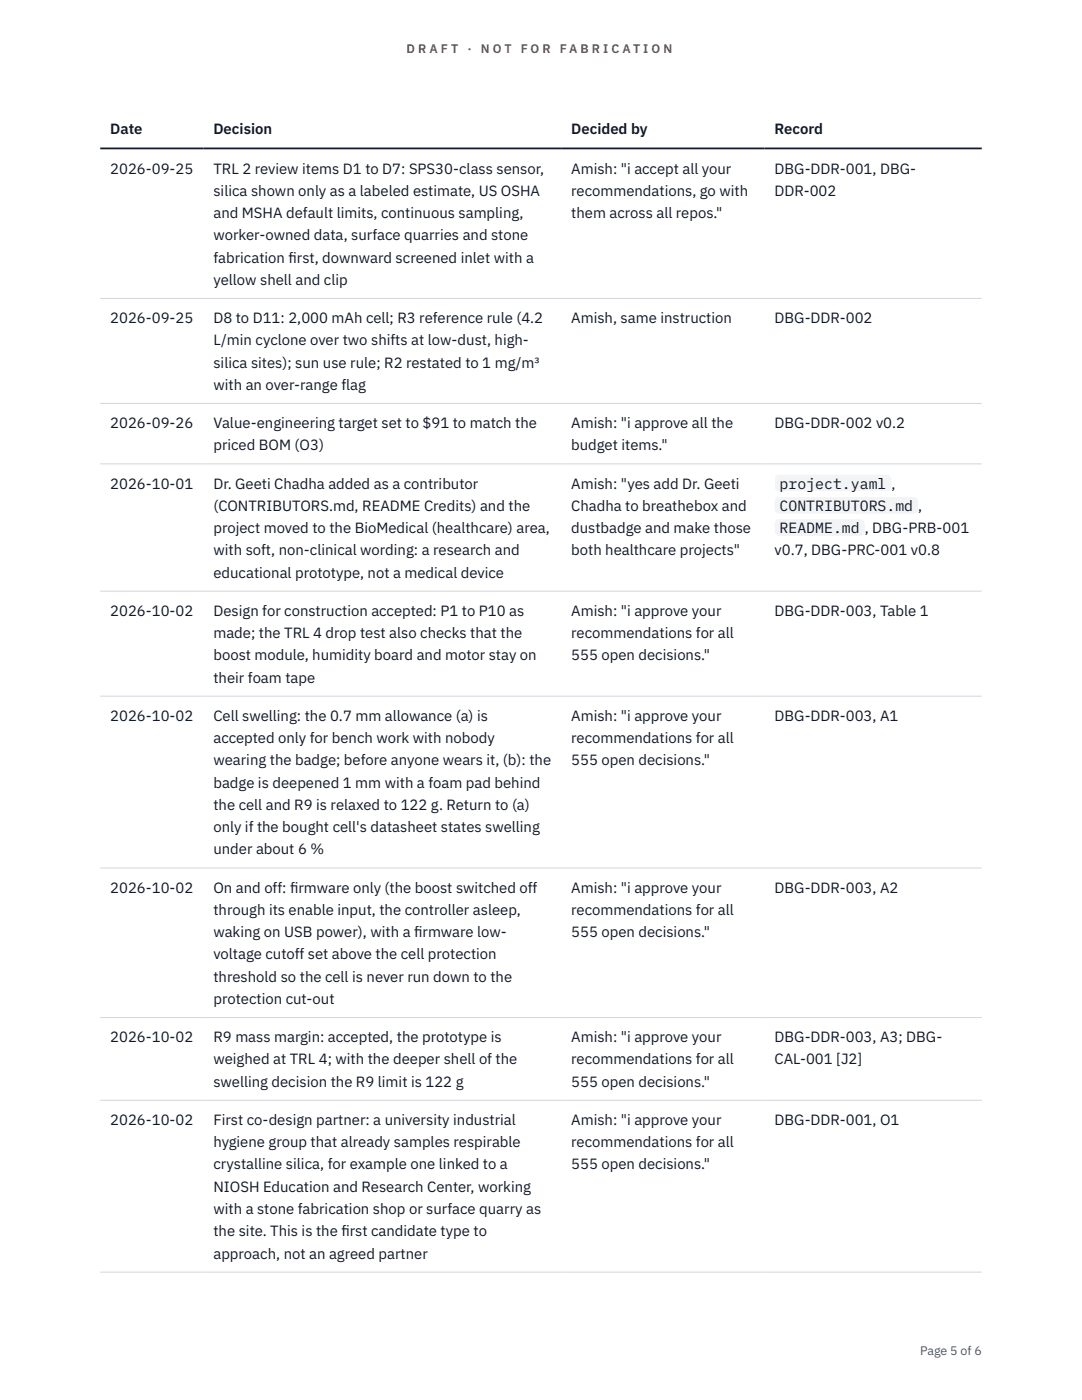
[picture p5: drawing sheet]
<svg xmlns="http://www.w3.org/2000/svg" width="216mm" height="279mm" viewBox="0 0 216 279" stroke-linecap="round" stroke-linejoin="round" font-family="sans-serif">
<defs><g id="words">
<g font-size="3" fill="#111827">
<text x="22" y="26.8">Date</text>
<text x="42.6" y="26.8">Decision</text>
<text x="114" y="26.8">Decided by</text>
<text x="154.6" y="26.8">Record</text>
<text x="22" y="34.6">2026-09-25</text>
<text x="42.6" y="34.6">TRL 2 review items D1 to D7: SPS30-class sensor,</text>
<text x="114" y="34.6">Amish: &quot;i accept all your</text>
<text x="154.6" y="34.6">DBG-DDR-001, DBG-</text>
<text x="42.6" y="39.1">silica shown only as a labeled estimate, US OSHA</text>
<text x="114" y="39.1">recommendations, go with</text>
<text x="154.6" y="39.1">DDR-002</text>
<text x="42.6" y="43.5">and MSHA default limits, continuous sampling,</text>
<text x="42.6" y="48">worker-owned data, surface quarries and stone</text>
<text x="114" y="43.5">them across all repos.&quot;</text>
<text x="42.6" y="52.4">fabrication f</text>
<text x="57.6" y="52.4">irst, downward screened inlet with a</text>
<text x="42.6" y="56.9">yellow shell and clip</text>
<text x="22" y="64.5">2026-09-25</text>
<text x="42.6" y="64.5">D8 to D11: 2,000 mAh cell; R3 reference rule (4.2</text>
<text x="114" y="64.5">Amish, same instruction</text>
<text x="154.6" y="64.5">DBG-DDR-002</text>
<text x="42.6" y="68.9">L/min cyclone over two shifts at low-dust, high-</text>
<text x="42.6" y="73.4">silica sites); sun use rule; R2 restated to 1 mg/m³</text>
<text x="42.6" y="77.8">with an over-range flag</text>
<text x="22" y="85.4">2026-09-26</text>
<text x="42.6" y="85.4">Value-engineering target set to $91 to match the</text>
<text x="42.6" y="89.9">priced BOM (O3)</text>
<text x="114" y="85.4">Amish: &quot;i approve all the</text>
<text x="114" y="89.9">budget items.&quot;</text>
<text x="154.6" y="85.4">DBG-DDR-002 v0.2</text>
<text x="22" y="97.5">2026-10-01</text>
<text x="42.6" y="97.5">Dr. Geeti Chadha added as a contributor</text>
<text x="42.6" y="101.9">(CONTRIBUTORS.md, README Credits) and the</text>
<text x="114" y="97.5">Amish: &quot;yes add Dr. Geeti</text>
<text x="114" y="101.9">Chadha to breathebox and</text>
<text x="155.6" y="97.5">project.yaml</text>
<text x="155.6" y="101.9">CONTRIBUTORS.md ,</text>
<text x="177.9" y="97.5">,</text>
<text x="42.6" y="106.4">project moved to the BioMedical (healthcare) area,</text>
<text x="114" y="106.4">dustbadge and make those</text>
<text x="155.6" y="106.4">README.md</text>
<text x="172.6" y="106.4">, DBG-PRB-001</text>
<text x="42.6" y="110.8">with soft, non-clinical wording: a research and</text>
<text x="114" y="110.8">both healthcare projects&quot;</text>
<text x="154.6" y="110.8">v0.7, DBG-PRC-001 v0.8</text>
<text x="42.6" y="115.3">educational prototype, not a medical device</text>
<text x="22" y="122.9">2026-10-02</text>
<text x="42.6" y="122.9">Design for construction accepted: P1 to P10 as</text>
<text x="114" y="122.9">Amish: &quot;i approve your</text>
<text x="154.6" y="122.9">DBG-DDR-003, Table 1</text>
<text x="42.6" y="127.3">made; the TRL 4 drop test also checks that the</text>
<text x="42.6" y="131.8">boost module, humidity board and motor stay on</text>
<text x="114" y="127.3">recommendations for all</text>
<text x="114" y="131.8">555 open decisions.&quot;</text>
<text x="42.6" y="136.2">their foam tape</text>
<text x="22" y="143.9">2026-10-02</text>
<text x="42.6" y="143.9">Cell swelling: the 0.7 mm allowance (a) is</text>
<text x="114" y="143.9">Amish: &quot;i approve your</text>
<text x="154.6" y="143.9">DBG-DDR-003, A1</text>
<text x="42.6" y="148.3">accepted only for bench work with nobody</text>
<text x="114" y="148.3">recommendations for all</text>
<text x="42.6" y="152.7">wearing the badge; before anyone wears it, (b): the</text>
<text x="114" y="152.7">555 open decisions.&quot;</text>
<text x="42.6" y="157.2">badge is deepened 1 mm with a foam pad behind</text>
<text x="42.6" y="161.6">the cell and R9 is relaxed to 122 g. Return to (a)</text>
<text x="42.6" y="166.1">only if the bought cell's datasheet states swelling</text>
<text x="42.6" y="170.5">under about 6 %</text>
<text x="22" y="178.1">2026-10-02</text>
<text x="42.6" y="178.1">On and off: f</text>
<text x="57.9" y="178.1">irmware only (the boost switched off</text>
<text x="114" y="178.1">Amish: &quot;i approve your</text>
<text x="154.6" y="178.1">DBG-DDR-003, A2</text>
<text x="42.6" y="182.6">through its enable input, the controller asleep,</text>
<text x="114" y="182.6">recommendations for all</text>
<text x="42.6" y="187">waking on USB power), with a f</text>
<text x="42.6" y="191.5">voltage cutoff set above the cell protection</text>
<text x="82.6" y="187">irmware low-</text>
<text x="114" y="187">555 open decisions.&quot;</text>
<text x="42.6" y="195.9">threshold so the cell is never run down to the</text>
<text x="42.6" y="200.4">protection cut-out</text>
<text x="22" y="208">2026-10-02</text>
<text x="42.6" y="208">R9 mass margin: accepted, the prototype is</text>
<text x="114" y="208">Amish: &quot;i approve your</text>
<text x="154.6" y="208">DBG-DDR-003, A3; DBG-</text>
<text x="42.6" y="212.4">weighed at TRL 4; with the deeper shell of the</text>
<text x="114" y="212.4">recommendations for all</text>
<text x="154.6" y="212.4">CAL-001 [J2]</text>
<text x="42.6" y="216.9">swelling decision the R9 limit is 122 g</text>
<text x="114" y="216.9">555 open decisions.&quot;</text>
<text x="22" y="224.5">2026-10-02</text>
<text x="42.6" y="224.5">First co-design partner: a university industrial</text>
<text x="114" y="224.5">Amish: &quot;i approve your</text>
<text x="154.6" y="224.5">DBG-DDR-001, O1</text>
<text x="42.6" y="229">hygiene group that already samples respirable</text>
<text x="42.6" y="233.4">crystalline silica, for example one linked to a</text>
<text x="114" y="229">recommendations for all</text>
<text x="114" y="233.4">555 open decisions.&quot;</text>
<text x="42.6" y="237.8">NIOSH Education and Research Center, working</text>
<text x="42.6" y="242.3">with a stone fabrication shop or surface quarry as</text>
<text x="42.6" y="246.7">the site. This is the f</text>
<text x="42.6" y="251.2">approach, not an agreed partner</text>
<text x="68.1" y="246.7">irst candidate type to</text>
</g>
<g font-size="2.5" fill="#b45309">
<text x="81.1" y="10.5">D R A F T</text>
<text x="93.3" y="10.5">·</text>
<text x="95.9" y="10.5">N O T</text>
<text x="103.9" y="10.5">F O R</text>
<text x="111.7" y="10.5">F A B R I C A T I O N</text>
</g>
<text font-size="2.5" fill="#4b5563" x="183.6" y="270.3">Page 5 of 6</text>
</g></defs>
<path d="M20 59.6h175.9M20 80.5h175.9M20 92.6h175.9M20 118h175.9M20 138.9h175.9M20 173.2h175.9M20 203.1h175.9M20 219.6h175.9M20 253.9h175.9" fill="none" stroke="#d1d5db" stroke-width=".2"/>
<path d="M20 29.6h175.9" fill="none" stroke="#111827" stroke-width=".35"/>
<g fill="#f3f4f6">
<path d="M154.6 94.7h23.3v3.4h-23.3z"/>
<path d="M154.6 99.2h28.6v3.3h-28.6z"/>
<path d="M154.6 103.6h18v3.4h-18z"/>
</g>
<use href="#words"/>
</svg>
